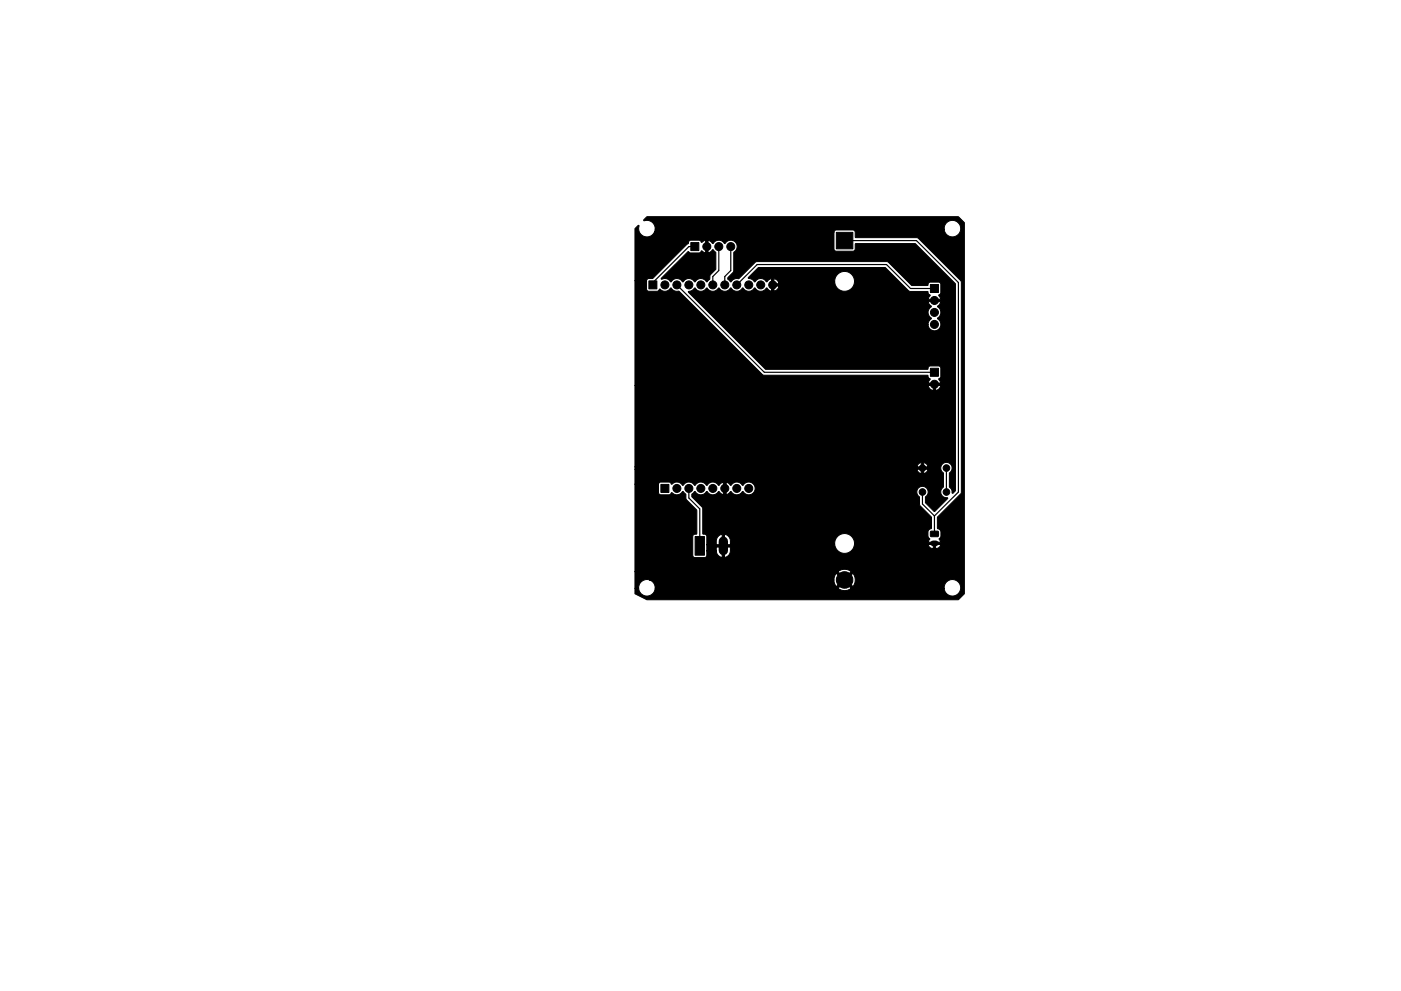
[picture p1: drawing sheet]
<svg xmlns="http://www.w3.org/2000/svg" width="297mm" height="210mm" viewBox="0 0 297 210" stroke-linecap="round" stroke-linejoin="round" font-family="sans-serif">
<g fill="#000" stroke="#000" stroke-width=".21">
<path d="M137.6 59.6h1.7v1.7h-1.7zM146.5 51.5h1.7v1.7h-1.7zM177.3 49.3h3.5v3.5h-3.5zM136.5 46.6l.7-.6h65.9l1.3 1.2 .1 78.7-1.4 1.3h-65.9l-2.6-1.2v-1.2h.8a1.75 1.75 0 0 0 1.8 1.7 1.75 1.75 0 0 0 1.7-1.7h38.8a2.25 2.25 0 0 0 2.8 0h19.7v.3a1.76 1.76 0 0 0 2.8 1 1.76 1.76 0 0 0-.4-3 1.76 1.76 0 0 0-2.4 1.7h-19.7l-1.4-1.4-1.4 1.4h-38.8a1.75 1.75 0 0 0-1.2-1.7h39.1l.2 .8 .3 .6 1.4-1.5h.7l1.4 1.4a2.22 2.22 0 0 0 0-2.7l-1.4 1.3h-.7l-1.4-1.4-.3 .6-.2 .9-39.1-.1a1.76 1.76 0 0 0-2.3 1.8h-.8v-3.5h43.1l1.4 1.4 1.4-1.4a2.24 2.24 0 0 0-2.8 0h-43.1v-18.6h5v1.9l.3 .3 2 .1 .6-.5a1.46 1.46 0 0 0 2.3-.2l.6 .6 .2 1.1 2.1 2.3v4.9l-.6 .2-.2 .3v4.3l.4 .3h2.2l.3-.4 .1-1h2a1.44 1.44 0 0 0 1.2 1.4h.5a1.48 1.48 0 0 0 1.3-1.4v-.8h-1.3v2.2h-.5v-2.2h-1.2v.8h-2v-1.4l27.1-.1a2.1 2.1 0 0 0 2 2 2.1 2.1 0 0 0 2.2-1.9l15.6 .1a1.08 1.08 0 0 0 1.1 .8h.5a1.09 1.09 0 0 0 1.1-.9h-1.1v.9h-.5v-.9h-16.7a2.1 2.1 0 0 0-2.1-2.3 2.1 2.1 0 0 0-2.1 2.2h-22.1v-.6a1.44 1.44 0 0 0-1.3-1.4v2.1h-.5v-2.1a1.47 1.47 0 0 0-1.2 1.4v.7h-2l-.1-1.8-.2-.3-.6-.2v-5.4l-2.3-2.4v-.6l.6-.5a1.55 1.55 0 0 0 2.6 0 1.48 1.48 0 0 0 2.5 0l.7 .6 .9 .1 1-.7a1.49 1.49 0 0 0 2.5 0 1.39 1.39 0 0 0 2.1 .3 1.39 1.39 0 0 0 0-2.1 1.39 1.39 0 0 0-2.1 .5 1.48 1.48 0 0 0-2.6 0l-.5-.5-.4-.2v2.6h-.6v-2.6l-1 .7a1.48 1.48 0 0 0-2.6 0 1.48 1.48 0 0 0-2.5 0 1.48 1.48 0 0 0-2.5 0 1.5 1.5 0 0 0-2.4-.3l-.5-.4h-1.9l-.4 .4h-5v-3.1h59.8l.6 .8 .8 .1a1.11 1.11 0 0 0 .9-.9h-.9v.9h-.5v-.9h-60.7v-.6l62.1 .1a1.11 1.11 0 0 0-.9-1v.9h-.5v-.9l-.5 .3-.4 .6h-59.8v-17.2h62.2v.1a1.28 1.28 0 0 0 1.1 .9h.5a1.3 1.3 0 0 0 1.1-1h-1.1v1h-.5v-1h-63.3v-22.2h2.5v1.8l.4 .4h1.9l.6-.5a1.46 1.46 0 0 0 2.3-.2 1.61 1.61 0 0 0 1.7 .7l17.6 17.6 .4 .2h34.6l.2 .5 .4 .3-.4 .9h2.6l-.4-.8 .5-.6v-1.8l-.4-.5h-1.9l-.3 .2-.3 .6h-34.2l-9.6-9.6h44a1.39 1.39 0 0 0 2.1 1.1 1.39 1.39 0 0 0-.1-2.4 1.48 1.48 0 0 0 0-2.5l.5-.5 .2-.5h-2.7l.2 .5 .5 .5a1.49 1.49 0 0 0 0 2.6 1.59 1.59 0 0 0-.7 1.2h-44l-6.8-6.8v-.2a1.68 1.68 0 0 0 1.3-.7 1.48 1.48 0 0 0 2.6 0 1.48 1.48 0 0 0 2.5 0 1.48 1.48 0 0 0 2.6 0 1.48 1.48 0 0 0 2.5 0 1.48 1.48 0 0 0 2.5 0 1.48 1.48 0 0 0 2.6 0l.6 .6 .9 .1a1.33 1.33 0 0 0 1.1-1.1h-1.1v1.1h-.5v-1.6h1.6l-.2-.4h12a2.11 2.11 0 0 0 3.2 1.7 2.11 2.11 0 0 0 0-3.6 2.11 2.11 0 0 0-3.2 1.7v.2h-12l-.4-.5-.5-.2v1.1h-.5v-1.1l-.5 .2-.6 .5a1.48 1.48 0 0 0-2.5 0l-.6-.5-.8-.4 2.2-2.1h26.8l5.1 5h3.9l.2 .5 .4 .4-.4 .8h2.7l-.5-.8 .5-.6v-1.9l-.3-.3h-2l-.4 .2-.2 .5h-3.3l-4.9-4.9-.4-.2h-27.6l-.3 .2-3.5 3.4a1.57 1.57 0 0 0-1.7 .7l-.6-.6v-.2l1.2-1.4 .1-4.1a1.39 1.39 0 0 0 .2-2.2 1.39 1.39 0 0 0-2.2 .4 1.48 1.48 0 0 0-2.5 0l-.5-.5-.5-.2v2.6l.5-.1 .5-.5 .7 .5v3.6l-1.2 1.2-.1 .9-.6 .6a1.55 1.55 0 0 0-2.6 0 1.48 1.48 0 0 0-2.5 0 1.48 1.48 0 0 0-2.6 0 1.57 1.57 0 0 0-2-.6v-.2l5.6-5.6 .6 .3h1.8l.6-.5 .8 .4v-2.6l-.8 .4-.5-.4h-2.1l-.3 .7-7.5 7.4h-.9l-.4 .5h-2.5v-11l.7-.8 .2 .1a1.78 1.78 0 0 0 .9 2.2 1.78 1.78 0 0 0 2.3-.8h38.1v3.6l.5 .4 3.8-.1 .2-.3v-1.1l.1-.1h12.7l8.5 8.5v43.9l-.6 .6-.1-.1-.2-.8-.4-.5v-3a1.23 1.23 0 0 0 .2-1.8 1.23 1.23 0 0 0-1.9 .1 1.23 1.23 0 0 0 .4 1.8v3a1.26 1.26 0 0 0-.4 1.5 1.26 1.26 0 0 0 1.3 .7l-2.8 2.9-1.9-1.8v-1.3a1.23 1.23 0 0 0 .2-1.8 1.23 1.23 0 0 0-1.8 .1 1.23 1.23 0 0 0 .4 1.8v1.7l2.5 2.6v2.3l-.5 .2-.2 .5v1l.3 .6-.3 .6h2.7l-.4-.6 .4-.6v-1l-.3-.5-.5-.2 .1-2.4 4.9-4.9 .1-.4v-44.4l-.1-.5-8.9-8.9-.4-.2h-13l-.1-.1v-1.1l-.4-.4h-3.7l-.4 .5h-38.1l.2-.7h61.3v.3a1.76 1.76 0 0 0 2.8 1 1.76 1.76 0 0 0-.4-3 1.76 1.76 0 0 0-2.4 1.7h-61.3v-.2a1.87 1.87 0 0 0-2.4-1.6zM197.3 60.4h1.7v1.7h-1.7zM197.3 78.1h1.7v1.7h-1.7zM140.1 102.8h1.7v1.7h-1.7zM147.4 113.8h2v4h-2zM197.3 112.8l1.5-.1 .2 .2v.8l-.3 .2h-1.3l-.2-.3z"/>
<circle cx="149.9" cy="52.3" r=".85"/>
<circle cx="152.4" cy="52.3" r=".85"/>
<circle cx="154.9" cy="52.3" r=".85"/>
<circle cx="141" cy="60.4" r=".85"/>
<circle cx="143.5" cy="60.4" r=".85"/>
<circle cx="146.1" cy="60.4" r=".85"/>
<circle cx="148.6" cy="60.4" r=".85"/>
<circle cx="151.1" cy="60.4" r=".85"/>
<circle cx="153.7" cy="60.4" r=".85"/>
<circle cx="156.2" cy="60.4" r=".85"/>
<circle cx="158.8" cy="60.4" r=".85"/>
<circle cx="161.3" cy="60.4" r=".85"/>
<circle cx="163.8" cy="60.4" r=".85"/>
<circle cx="198.1" cy="63.7" r=".85"/>
<circle cx="198.1" cy="66.3" r=".85"/>
<circle cx="198.1" cy="68.8" r=".85"/>
<circle cx="195.6" cy="99.3" r=".7"/>
<circle cx="198.1" cy="81.5" r=".85"/>
<circle cx="200.7" cy="99.3" r=".7"/>
<circle cx="143.5" cy="103.6" r=".85"/>
<circle cx="146.1" cy="103.6" r=".85"/>
<circle cx="148.6" cy="103.6" r=".85"/>
<circle cx="151.1" cy="103.6" r=".85"/>
<circle cx="153.7" cy="103.6" r=".85"/>
<circle cx="156.2" cy="103.6" r=".85"/>
<circle cx="158.8" cy="103.6" r=".85"/>
<circle cx="195.6" cy="104.4" r=".7"/>
<circle cx="200.7" cy="104.4" r=".7"/>
<circle cx="179.1" cy="123" r="1.75"/>
</g>
<path d="M197.8 115.3h.6" fill="none" stroke="#000" stroke-width="1.2"/>
<path d="M153.4 114.8v2" fill="none" stroke="#000" stroke-width="2"/>
<path d="M147.3 52.3h-1.3l-7.6 7.6v.5M152.4 52.3v5.1l-1.3 1.3v1.7M154.9 52.3v5.1l-1.2 1.3v1.7M179.1 51h15.2l8.9 8.9v44.5l-5.1 5.1M143.5 60.4l18.5 18.6h36.1M156.2 60.4l4.3-4.3h27.5l5 5.1h5.1M200.7 99.3v5.1M146 103.6v2.1l2.4 2.3v7.8M195.6 104.4v2.5l2.5 2.6M198.1 109.5v3.8" fill="none" stroke="#000" stroke-width=".25"/>
</svg>
